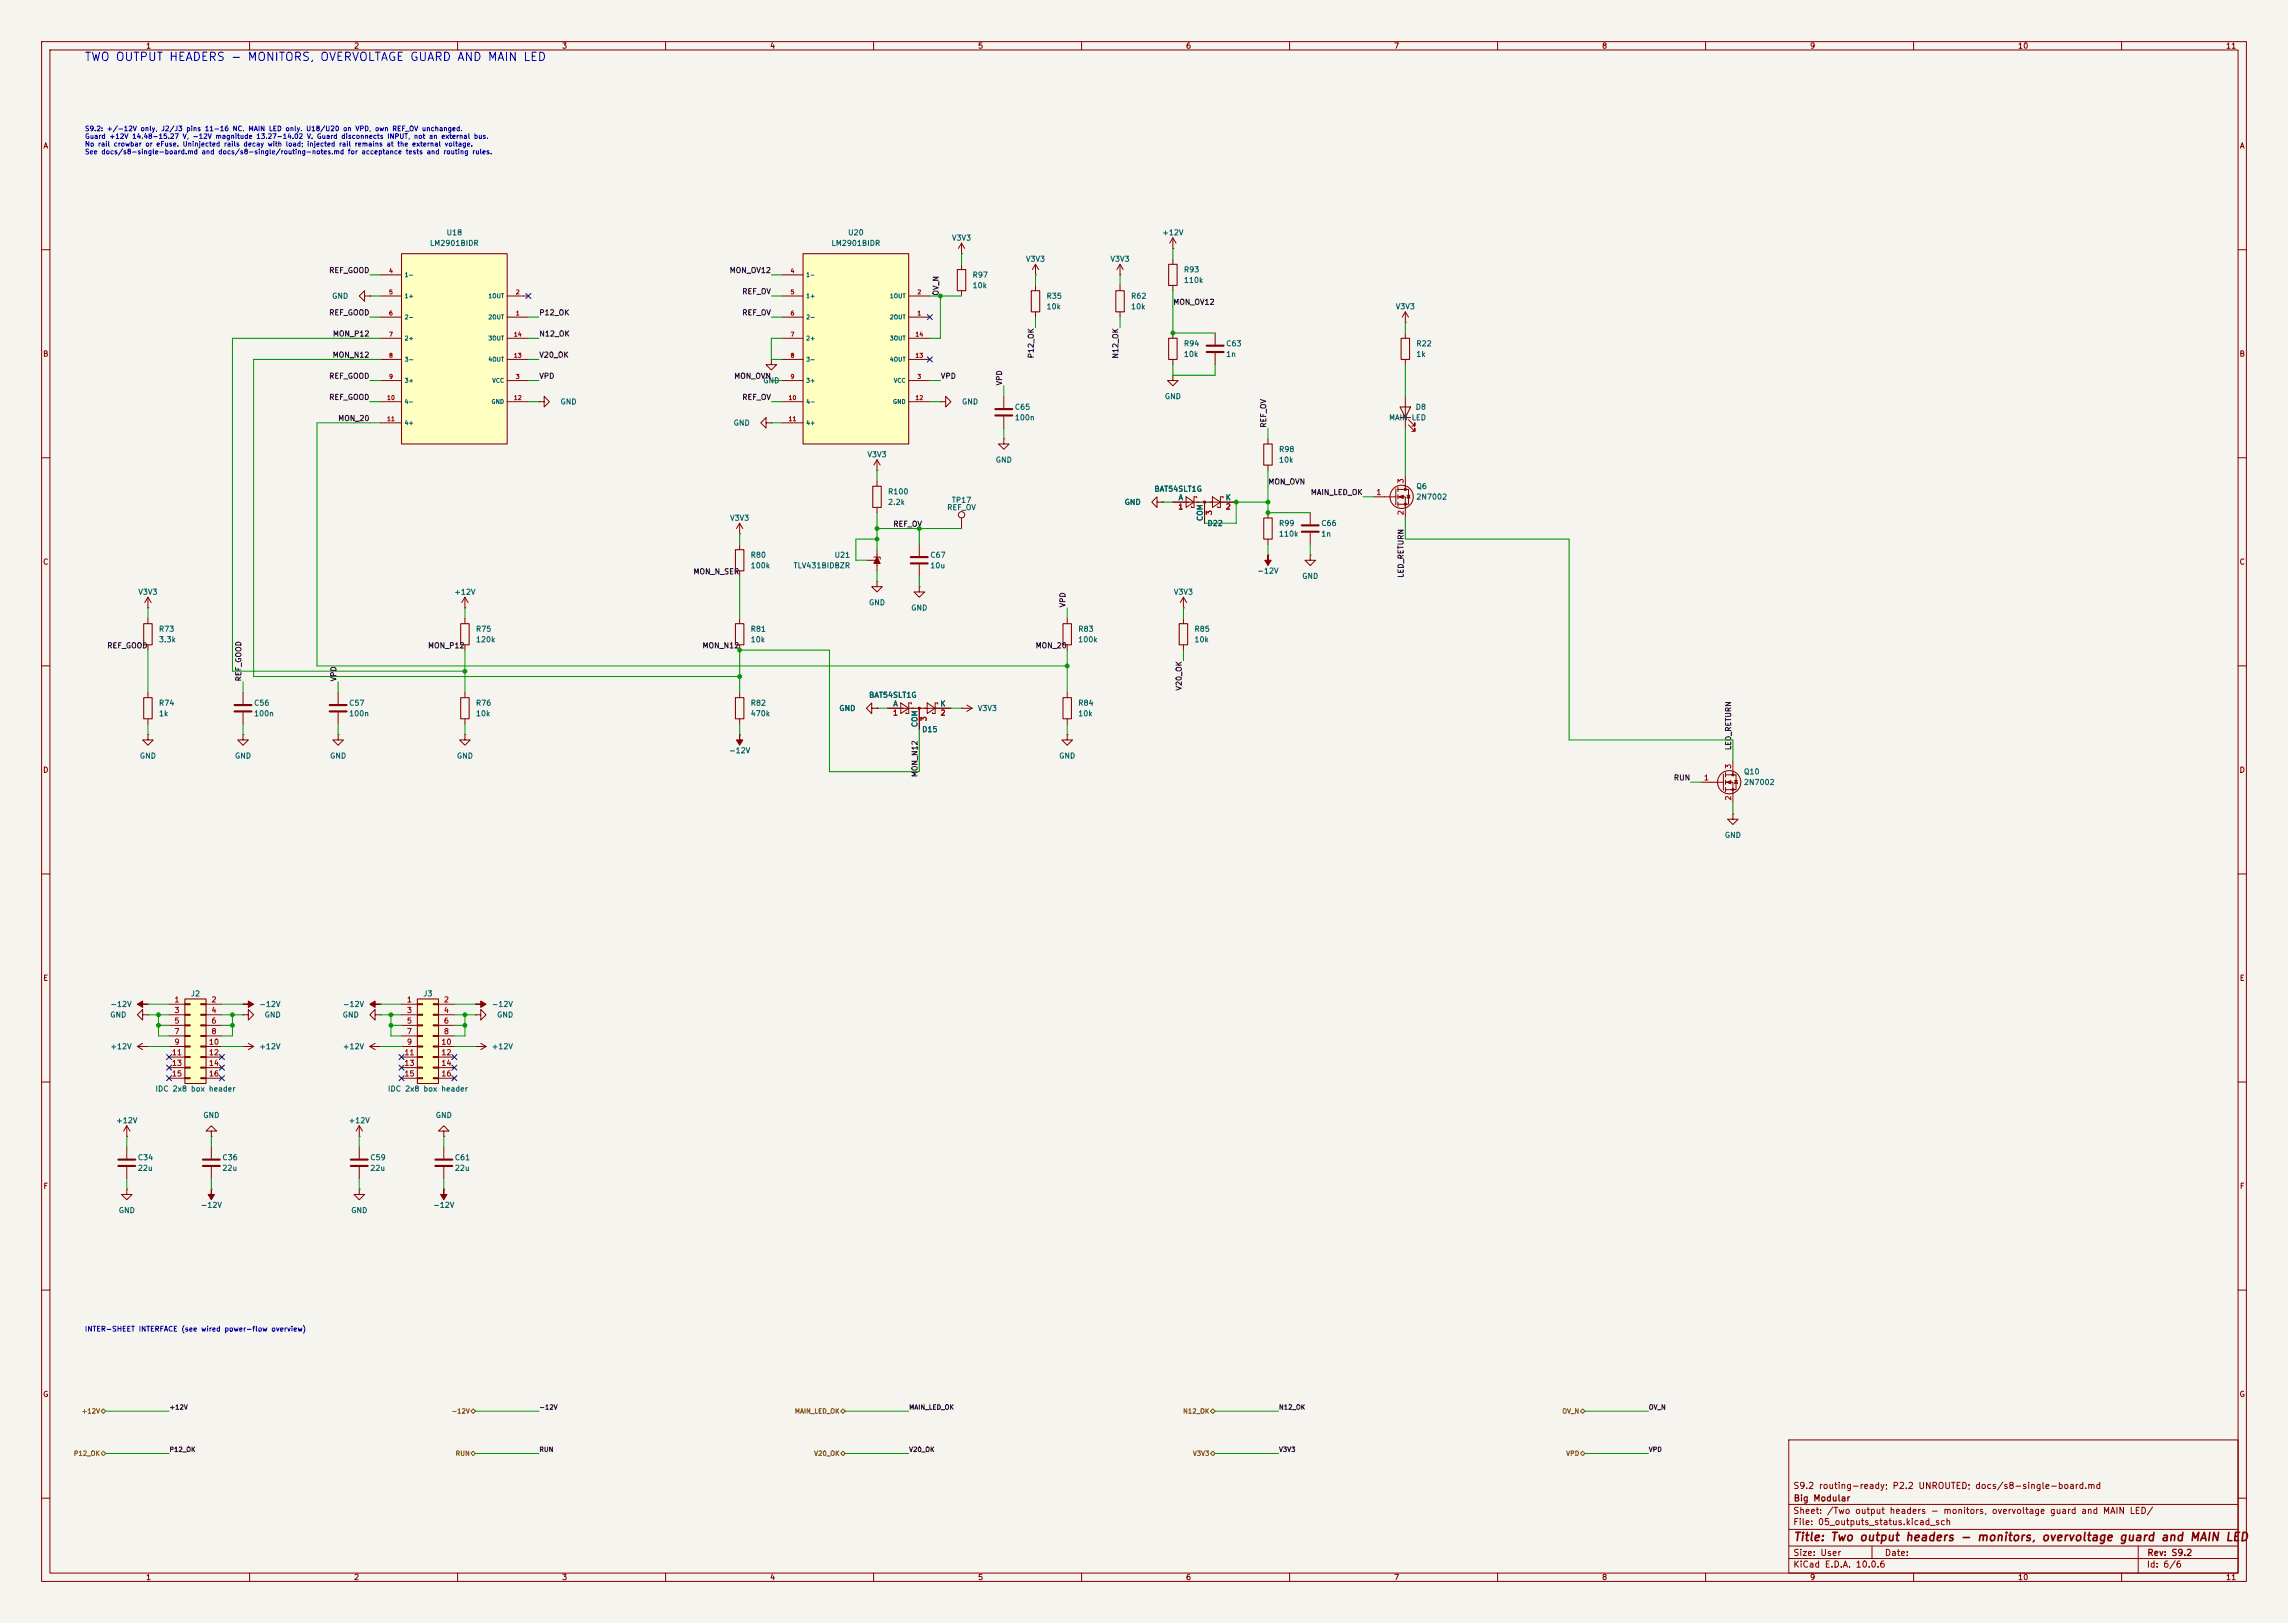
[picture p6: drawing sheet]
<svg xmlns="http://www.w3.org/2000/svg" width="550mm" height="390mm" viewBox="0 0 550 390" stroke-linecap="round" stroke-linejoin="round" font-family="sans-serif">
<defs><g id="words">
<text font-size="2" fill="#0000c2" x="20.2" y="15.1">TWO OUTPUT HEADERS - MONITORS, OVERVOLTAGE GUARD AND MAIN LED</text>
<text font-size="2" fill="#840000" x="431" y="370.8">Title: Two output headers - monitors, overvoltage guard and MAIN LED</text>
<g font-size="1.5" fill="#840000">
<text x="431" y="358.1">S9.2 routing-ready; P2.2 UNROUTED; docs/s8-single-board.md</text>
<text x="431" y="364.1">Sheet: /Two output headers - monitors, overvoltage guard and MAIN LED/</text>
<text x="431" y="361.1">Big Modular</text>
<text x="431" y="366.8">File: 05_outputs_status.kicad_sch</text>
<text x="431" y="377">KiCad E.D.A. 10.0.6</text>
<text x="431" y="374.2">Size: User</text>
<text x="453" y="374.2">Date:</text>
<text x="516" y="377">Id: 6/6</text>
<text x="516" y="374.2">Rev: S9.2</text>
</g>
<g font-size="1.3" fill="#840000">
<text x="35" y="12">1</text>
<text x="85" y="12">2</text>
<text x="135" y="12">3</text>
<text x="185" y="12">4</text>
<text x="235" y="12">5</text>
<text x="285" y="12">6</text>
<text x="335" y="12">7</text>
<text x="385" y="12">8</text>
<text x="435" y="12">9</text>
<text x="485" y="12">10</text>
<text x="535" y="12">11</text>
<text x="10.3" y="36">A</text>
<text x="538.3" y="36">A</text>
<text x="10.2" y="86">B</text>
<text x="538.2" y="86">B</text>
<text x="10.2" y="136">C</text>
<text x="538.2" y="136">C</text>
<text x="10.2" y="186">D</text>
<text x="538.2" y="186">D</text>
<text x="10.3" y="236">E</text>
<text x="538.3" y="236">E</text>
<text x="10.3" y="286">F</text>
<text x="538.3" y="286">F</text>
<text x="10.2" y="336">G</text>
<text x="538.2" y="336">G</text>
<text x="35" y="380">1</text>
<text x="85" y="380">2</text>
<text x="135" y="380">3</text>
<text x="185" y="380">4</text>
<text x="235" y="380">5</text>
<text x="285" y="380">6</text>
<text x="335" y="380">7</text>
<text x="385" y="380">8</text>
<text x="435" y="380">9</text>
<text x="485" y="380">10</text>
<text x="535" y="380">11</text>
</g>
<g font-size="1.3" fill="#006464">
<text x="103.2" y="59.4">LM2901BIDR</text>
<text x="107.2" y="56.9">U18</text>
<text x="199.7" y="59.4">LM2901BIDR</text>
<text x="203.7" y="56.9">U20</text>
<text x="228.7" y="58.1">V3V3</text>
<text x="279.3" y="56.9">+12V</text>
<text x="246.5" y="63.2">V3V3</text>
<text x="266.8" y="63.2">V3V3</text>
<text x="284.5" y="65.7">R93</text>
<text x="233.7" y="67">R97</text>
<text x="233.7" y="69.6">10k</text>
<text x="284.5" y="68.3">110k</text>
<text x="79.7" y="72.1">GND</text>
<text x="251.4" y="72.1">R35</text>
<text x="251.4" y="74.6">10k</text>
<text x="271.8" y="72.1">R62</text>
<text x="271.8" y="74.6">10k</text>
<text x="335.4" y="74.6">V3V3</text>
<text x="284.5" y="83.5">R94</text>
<text x="294.6" y="83.5">C63</text>
<text x="340.3" y="83.5">R22</text>
<text x="284.5" y="86.1">10k</text>
<text x="294.6" y="86.1">1n</text>
<text x="340.3" y="86.1">1k</text>
<text x="183.4" y="92.4">GND</text>
<text x="134.6" y="97.5">GND</text>
<text x="231.1" y="97.5">GND</text>
<text x="243.8" y="98.8">C65</text>
<text x="243.8" y="101.3">100n</text>
<text x="279.9" y="96.2">GND</text>
<text x="333.8" y="101.3">MAIN LED</text>
<text x="340.2" y="98.8">D8</text>
<text x="176.2" y="102.6">GND</text>
<text x="208.4" y="110.2">V3V3</text>
<text x="239.2" y="111.5">GND</text>
<text x="307.3" y="108.9">R98</text>
<text x="307.3" y="111.5">10k</text>
<text x="213.3" y="119.1">R100</text>
<text x="277.4" y="118.5">BAT54SLT1G</text>
<text x="340.3" y="117.8">Q6</text>
<text x="175.4" y="125.4">V3V3</text>
<text x="213.3" y="121.6">2.2k</text>
<text x="227.6" y="122.9">REF_OV</text>
<text x="228.7" y="121.1">TP17</text>
<text x="270.2" y="121.6">GND</text>
<text x="283.2" y="120.5">A</text>
<text x="289.4" y="125.4" transform="rotate(-90 289.4 125.4)">COM</text>
<text x="294.5" y="120.5">K</text>
<text x="340.3" y="120.4">2N7002</text>
<text x="290.1" y="126.7">D22</text>
<text x="307.3" y="126.7">R99</text>
<text x="307.3" y="129.2">110k</text>
<text x="317.5" y="126.7">C66</text>
<text x="317.5" y="129.2">1n</text>
<text x="180.3" y="134.3">R80</text>
<text x="180.3" y="136.9">100k</text>
<text x="190.6" y="136.9">TLV431BIDBZR</text>
<text x="200.5" y="134.3">U21</text>
<text x="223.5" y="134.3">C67</text>
<text x="223.5" y="136.9">10u</text>
<text x="33.1" y="143.2">V3V3</text>
<text x="109.1" y="143.2">+12V</text>
<text x="282.1" y="143.2">V3V3</text>
<text x="302.1" y="138.1">-12V</text>
<text x="312.9" y="139.4">GND</text>
<text x="208.8" y="145.8">GND</text>
<text x="218.9" y="147">GND</text>
<text x="38.1" y="152.1">R73</text>
<text x="38.1" y="154.6">3.3k</text>
<text x="114.3" y="152.1">R75</text>
<text x="114.3" y="154.6">120k</text>
<text x="180.3" y="152.1">R81</text>
<text x="180.3" y="154.6">10k</text>
<text x="259.1" y="152.1">R83</text>
<text x="259.1" y="154.6">100k</text>
<text x="287" y="152.1">R85</text>
<text x="287" y="154.6">10k</text>
<text x="208.8" y="168">BAT54SLT1G</text>
<text x="38.1" y="169.9">R74</text>
<text x="38.1" y="172.4">1k</text>
<text x="60.9" y="169.9">C56</text>
<text x="60.9" y="172.4">100n</text>
<text x="83.8" y="169.9">C57</text>
<text x="83.8" y="172.4">100n</text>
<text x="114.3" y="169.9">R76</text>
<text x="114.3" y="172.4">10k</text>
<text x="180.3" y="169.9">R82</text>
<text x="180.3" y="172.4">470k</text>
<text x="201.6" y="171.2">GND</text>
<text x="214.6" y="170.1">A</text>
<text x="225.9" y="170.1">K</text>
<text x="234.9" y="171.2">V3V3</text>
<text x="259.1" y="169.9">R84</text>
<text x="259.1" y="172.4">10k</text>
<text x="220.8" y="174.9" transform="rotate(-90 220.8 174.9)">COM</text>
<text x="221.5" y="176.2">D15</text>
<text x="33.5" y="182.6">GND</text>
<text x="56.4" y="182.6">GND</text>
<text x="79.2" y="182.6">GND</text>
<text x="109.7" y="182.6">GND</text>
<text x="175.1" y="181.3">-12V</text>
<text x="254.5" y="182.6">GND</text>
<text x="419.1" y="186.4">Q10</text>
<text x="419.1" y="188.9">2N7002</text>
<text x="414.5" y="201.6">GND</text>
<text x="45.8" y="239.7">J2</text>
<text x="101.7" y="239.7">J3</text>
<text x="26.4" y="244.8">GND</text>
<text x="26.4" y="242.3">-12V</text>
<text x="62.2" y="242.3">-12V</text>
<text x="63.5" y="244.8">GND</text>
<text x="82.3" y="244.8">GND</text>
<text x="82.3" y="242.3">-12V</text>
<text x="118.1" y="242.3">-12V</text>
<text x="119.4" y="244.8">GND</text>
<text x="26.4" y="252.4">+12V</text>
<text x="62.2" y="252.4">+12V</text>
<text x="82.3" y="252.4">+12V</text>
<text x="118.1" y="252.4">+12V</text>
<text x="37.2" y="262.6">IDC 2x8 box header</text>
<text x="93.1" y="262.6">IDC 2x8 box header</text>
<text x="48.7" y="268.9">GND</text>
<text x="104.6" y="268.9">GND</text>
<text x="27.8" y="270.2">+12V</text>
<text x="83.7" y="270.2">+12V</text>
<text x="33" y="279.1">C34</text>
<text x="33" y="281.6">22u</text>
<text x="53.3" y="279.1">C36</text>
<text x="53.3" y="281.6">22u</text>
<text x="88.9" y="279.1">C59</text>
<text x="88.9" y="281.6">22u</text>
<text x="109.2" y="279.1">C61</text>
<text x="109.2" y="281.6">22u</text>
<text x="28.4" y="291.8">GND</text>
<text x="48.1" y="290.5">-12V</text>
<text x="84.3" y="291.8">GND</text>
<text x="104" y="290.5">-12V</text>
</g>
<g font-size="1.3" fill="#0f0f0f">
<text x="79" y="65.9">REF_GOOD</text>
<text x="175.3" y="65.9">MON_OV12</text>
<text x="178.3" y="71">REF_OV</text>
<text x="225.9" y="71.2" transform="rotate(-90 225.9 71.2)">OV_N</text>
<text x="79" y="76.1">REF_GOOD</text>
<text x="129.5" y="76.1">P12_OK</text>
<text x="178.3" y="76.1">REF_OV</text>
<text x="281.9" y="73.5">MON_OV12</text>
<text x="79.9" y="81.2">MON_P12</text>
<text x="129.5" y="81.2">N12_OK</text>
<text x="79.8" y="86.2">MON_N12</text>
<text x="129.5" y="86.2">V20_OK</text>
<text x="248.8" y="86.2" transform="rotate(-90 248.8 86.2)">P12_OK</text>
<text x="269.1" y="86.3" transform="rotate(-90 269.1 86.3)">N12_OK</text>
<text x="79" y="91.3">REF_GOOD</text>
<text x="129.5" y="91.3">VPD</text>
<text x="176.4" y="91.3">MON_OVN</text>
<text x="226" y="91.3">VPD</text>
<text x="241.2" y="92.7" transform="rotate(-90 241.2 92.7)">VPD</text>
<text x="79" y="96.4">REF_GOOD</text>
<text x="81.2" y="101.5">MON_20</text>
<text x="178.3" y="96.4">REF_OV</text>
<text x="304.7" y="102.9" transform="rotate(-90 304.7 102.9)">REF_OV</text>
<text x="304.8" y="116.7">MON_OVN</text>
<text x="315" y="119.3">MAIN_LED_OK</text>
<text x="214.6" y="126.9">REF_OV</text>
<text x="166.6" y="138.3">MON_N_SER</text>
<text x="337.7" y="139" transform="rotate(-90 337.7 139)">LED_RETURN</text>
<text x="256.4" y="146.1" transform="rotate(-90 256.4 146.1)">VPD</text>
<text x="25.7" y="156.1">REF_GOOD</text>
<text x="102.8" y="156.1">MON_P12</text>
<text x="168.7" y="156.1">MON_N12</text>
<text x="248.8" y="156.1">MON_20</text>
<text x="58.3" y="163.9" transform="rotate(-90 58.3 163.9)">REF_GOOD</text>
<text x="81.2" y="163.9" transform="rotate(-90 81.2 163.9)">VPD</text>
<text x="284.4" y="166.1" transform="rotate(-90 284.4 166.1)">V20_OK</text>
<text x="416.4" y="180.4" transform="rotate(-90 416.4 180.4)">LED_RETURN</text>
<text x="220.9" y="186.9" transform="rotate(-90 220.9 186.9)">MON_N12</text>
<text x="402.2" y="187.8">RUN</text>
</g>
<g font-size="1.3" fill="#a90000">
<text x="330.7" y="119.3">1</text>
<text x="337.7" y="116.3" transform="rotate(-90 337.7 116.3)">3</text>
<text x="283.1" y="122.7">1</text>
<text x="291.6" y="123.9" transform="rotate(-90 291.6 123.9)">3</text>
<text x="294.5" y="122.7">2</text>
<text x="337.7" y="123.9" transform="rotate(-90 337.7 123.9)">2</text>
<text x="214.5" y="172.2">1</text>
<text x="223" y="173.5" transform="rotate(-90 223 173.5)">3</text>
<text x="226" y="172.2">2</text>
<text x="416.4" y="184.9" transform="rotate(-90 416.4 184.9)">3</text>
<text x="409.5" y="187.8">1</text>
<text x="416.4" y="192.5" transform="rotate(-90 416.4 192.5)">2</text>
<text x="41.8" y="241.2">1</text>
<text x="41.8" y="243.7">3</text>
<text x="50.7" y="241.2">2</text>
<text x="50.7" y="243.7">4</text>
<text x="97.7" y="241.2">1</text>
<text x="97.7" y="243.7">3</text>
<text x="106.6" y="241.2">2</text>
<text x="106.6" y="243.7">4</text>
<text x="41.8" y="246.3">5</text>
<text x="41.8" y="248.8">7</text>
<text x="41.8" y="251.3">9</text>
<text x="50.1" y="251.3">10</text>
<text x="50.7" y="246.3">6</text>
<text x="50.7" y="248.8">8</text>
<text x="97.7" y="246.3">5</text>
<text x="97.7" y="248.8">7</text>
<text x="97.7" y="251.3">9</text>
<text x="106" y="251.3">10</text>
<text x="106.6" y="246.3">6</text>
<text x="106.6" y="248.8">8</text>
<text x="41.2" y="253.9">11</text>
<text x="41.2" y="256.4">13</text>
<text x="50.1" y="253.9">12</text>
<text x="50.1" y="256.4">14</text>
<text x="97.1" y="253.9">11</text>
<text x="97.1" y="256.4">13</text>
<text x="106" y="253.9">12</text>
<text x="106" y="256.4">14</text>
<text x="41.2" y="259">15</text>
<text x="50.1" y="259">16</text>
<text x="97.1" y="259">15</text>
<text x="106" y="259">16</text>
</g>
<g font-size="1.2" fill="#0000c2">
<text x="20.3" y="31.8">S9.2: +/-12V only, J2/J3 pins 11-16 NC. MAIN LED only. U18/U20 on VPD, own REF_OV unchanged.</text>
<text x="20.3" y="33.6">Guard +12V 14.48-15.27 V, -12V magnitude 13.27-14.02 V. Guard disconnects INPUT, not an external bus.</text>
<text x="20.3" y="35.5">No rail crowbar or eFuse. Uninjected rails decay with load; injected rail remains at the external voltage.</text>
<text x="20.3" y="37.3">See docs/s8-single-board.md and docs/s8-single/routing-notes.md for acceptance tests and routing rules.</text>
<text x="20.3" y="320.2">INTER-SHEET INTERFACE (see wired power-flow overview)</text>
</g>
<g font-size="1.1" fill="#725600">
<text x="19.5" y="339.9">+12V</text>
<text x="108.4" y="339.9">-12V</text>
<text x="190.9" y="339.9">MAIN_LED_OK</text>
<text x="284.3" y="339.9">N12_OK</text>
<text x="375.4" y="339.9">OV_N</text>
<text x="17.6" y="350.1">P12_OK</text>
<text x="109.4" y="350.1">RUN</text>
<text x="195.6" y="350.1">V20_OK</text>
<text x="286.6" y="350.1">V3V3</text>
<text x="376.4" y="350.1">VPD</text>
</g>
<g font-size="1.1" fill="#0f0f0f">
<text x="40.6" y="339">+12V</text>
<text x="129.5" y="339">-12V</text>
<text x="218.4" y="339">MAIN_LED_OK</text>
<text x="307.3" y="339">N12_OK</text>
<text x="396.2" y="339">OV_N</text>
<text x="40.6" y="349.1">P12_OK</text>
<text x="129.5" y="349.1">RUN</text>
<text x="218.4" y="349.1">V20_OK</text>
<text x="307.3" y="349.1">V3V3</text>
<text x="396.2" y="349.1">VPD</text>
</g>
<g font-size="1" fill="#a90000">
<text x="93.4" y="65.9">4</text>
<text x="189.9" y="65.9">4</text>
<text x="93.4" y="70.9">5</text>
<text x="123.9" y="70.9">2</text>
<text x="189.9" y="70.9">5</text>
<text x="220.4" y="70.9">2</text>
<text x="93.4" y="76">6</text>
<text x="123.9" y="76">1</text>
<text x="189.9" y="76">6</text>
<text x="220.4" y="76">1</text>
<text x="93.4" y="81.1">7</text>
<text x="123.4" y="81.1">14</text>
<text x="189.9" y="81.1">7</text>
<text x="219.9" y="81.1">14</text>
<text x="93.4" y="86.2">8</text>
<text x="123.4" y="86.2">13</text>
<text x="189.9" y="86.2">8</text>
<text x="219.9" y="86.2">13</text>
<text x="93.4" y="91.3">9</text>
<text x="123.9" y="91.3">3</text>
<text x="189.9" y="91.3">9</text>
<text x="220.4" y="91.3">3</text>
<text x="92.9" y="96.3">10</text>
<text x="92.9" y="101.4">11</text>
<text x="123.4" y="96.3">12</text>
<text x="189.4" y="96.3">10</text>
<text x="189.4" y="101.4">11</text>
<text x="219.9" y="96.3">12</text>
</g>
<g font-size="1" fill="#006464">
<text x="97.2" y="66.8">1-</text>
<text x="97.2" y="71.9">1+</text>
<text x="117.3" y="71.9">1OUT</text>
<text x="193.7" y="66.8">1-</text>
<text x="193.7" y="71.9">1+</text>
<text x="213.8" y="71.9">1OUT</text>
<text x="97.2" y="77">2-</text>
<text x="117.3" y="77">2OUT</text>
<text x="193.7" y="77">2-</text>
<text x="213.8" y="77">2OUT</text>
<text x="97.2" y="82">2+</text>
<text x="117.3" y="82">3OUT</text>
<text x="193.7" y="82">2+</text>
<text x="213.8" y="82">3OUT</text>
<text x="97.2" y="87.1">3-</text>
<text x="117.3" y="87.1">4OUT</text>
<text x="193.7" y="87.1">3-</text>
<text x="213.8" y="87.1">4OUT</text>
<text x="97.2" y="92.2">3+</text>
<text x="118.2" y="92.2">VCC</text>
<text x="193.7" y="92.2">3+</text>
<text x="214.7" y="92.2">VCC</text>
<text x="97.2" y="97.3">4-</text>
<text x="118" y="97.3">GND</text>
<text x="193.7" y="97.3">4-</text>
<text x="214.6" y="97.3">GND</text>
<text x="97.2" y="102.4">4+</text>
<text x="193.7" y="102.4">4+</text>
</g>
</g></defs>
<path d="M0 0h550v390h-550z" fill="#f5f4ef" stroke="#f5f4ef" stroke-width=".24"/>
<g fill="none" stroke="#840000" stroke-width=".24">
<path d="M10 10h530v370h-530zM12 12h526v366h-526zM60 10v2M110 10v2M160 10v2M210 10v2M260 10v2M310 10v2M360 10v2M410 10v2M460 10v2M510 10v2"/>
<path d="M10 60h2M538 60h2M10 110h2M241.3 105.4v1.3h1.3l-1.3 1.3-1.3-1.3h1.3M241.3 105.4h.1M538 110h2M10 160h2M538 160h2M10 210h2M538 210h2M114.3 241.3h.1M114.3 243.8h1.3v-1.2l1.2 1.2-1.2 1.3v-1.3"/>
<path d="M114.3 243.8h.1M114.3 251.5h.1M114.3 251.5h2.5M115.6 250.7l1.2 .8M116.8 251.5l-1.2 .7M10 260h2M538 260h2M10 310h2M538 310h2M430 346h108v32h-108zM10 360h2M60 378v2"/>
<path d="M110 378v2M160 378v2M210 378v2M260 378v2M310 378v2M360 378v2M410 378v2M430 374.5h108M430 371.5h108M430 367.5h108M430 361.5h108M450 371.5v3"/>
<path d="M460 378v2M510 378v2M514 371.5v6.5M538 360h2"/>
</g>
<path d="M114.3 241.3h1.3v-.8l1.2 .8-1.2 .8v-.8z" fill="#840000" stroke="#840000" stroke-width=".24"/>
<path d="M100.3 240h5.1v20.4h-5.1z" fill="#ffffc2"/>
<g fill="none" stroke="#840000" stroke-width=".25">
<path d="M280.9 63.5h2.1v5.1h-2.1zM280.9 81.3h2.1v5.1h-2.1zM176.8 132.1h2v5.1h-2zM34.5 149.9h2.1v5h-2.1zM110.7 149.9h2.1v5h-2.1zM176.8 149.9h2v5h-2zM255.5 149.9h2.1v5h-2.1zM283.5 149.9h2v5h-2zM34.5 167.6h2.1v5.1h-2.1zM110.7 167.6h2.1v5.1h-2.1zM176.8 167.6h2v5.1h-2zM255.5 167.6h2.1v5.1h-2.1z"/>
<path d="M100.3 240h5.1v20.4h-5.1z"/>
</g>
<g fill="none" stroke="#840000" stroke-width=".24">
<path d="M281.9 59.7h.1M281.9 57.2v2.5M281.9 57.2l-.7 1.2M281.9 57.2l.8 1.2M281.9 62.2v1.3M281.9 68.6v1.3M226.1 96.5h1.2v-1.2l1.3 1.2-1.3 1.3v-1.3M226.1 96.5h.1M241.3 95.3v2.8M281.9 90.2v1.2h1.3l-1.3 1.3-1.2-1.3h1.2M281.9 90.2h.1M281.9 80v1.3"/>
<path d="M281.9 86.4v1.2M292.1 80v2.8M292.1 84.8v2.8M241.3 100.1v2.8M285.1 119.4l1.9 1.3-1.9 1.2zM287.7 119.6v-.2h-.7v2.5h-.6v-.2M291.5 119.4l1.9 1.3-1.9 1.2zM294 119.6v-.2h-.6v2.5h-.7v-.2M177.8 128.3h.1M177.8 125.7v2.6M177.8 130.8v1.3M177.8 137.2v1.2"/>
<path d="M177.8 125.7l-.8 1.3M177.8 125.7l.8 1.3M221 130.8v2.8M221 135.6v2.8M231.1 124.5v2.5M278.1 120.7v-1.3l-1.2 1.3 1.2 1.2v-1.2h1.3M279.4 120.7h.1M281.9 120.7h15.3M289.6 120.7v5M35.6 146.1h.1M35.6 143.5v2.6M35.6 148.6v1.3"/>
<path d="M35.6 154.9v1.3M35.6 143.5l-.8 1.3M35.6 143.5l.7 1.3M111.8 146.1h.1M111.8 143.5l-.8 1.3M111.8 143.5l.7 1.3M111.8 143.5v2.6M111.8 148.6v1.3M111.8 154.9v1.3M177.8 148.6v1.3M177.8 154.9v1.3M221 141v1.2h1.2l-1.2 1.3-1.3-1.3h1.3"/>
<path d="M221 141h.1M256.5 148.6v1.3M256.5 154.9v1.3M284.5 148.6v1.3M284.5 154.9v1.3M35.6 176.5v1.3h1.2l-1.2 1.3-1.3-1.3h1.3M35.6 176.5h.1M35.6 166.4v1.2M35.6 172.7v1.3M58.4 176.5v1.3h1.3l-1.3 1.3-1.3-1.3h1.3M58.4 176.5h.1M58.4 166.4v2.8"/>
<path d="M58.4 171.2v2.8M81.3 176.5v1.3h1.2l-1.2 1.3-1.3-1.3h1.3M81.3 176.5h.1M81.3 166.4v2.8M81.3 171.2v2.8M111.8 176.5v1.3h1.2l-1.2 1.3-1.3-1.3h1.3M111.8 176.5h.1M111.8 166.4v1.2M111.8 172.7v1.3M177.8 176.5h.1M177.8 166.4v1.2M177.8 172.7v1.3"/>
<path d="M209.5 170.2v-1.3l-1.2 1.3 1.2 1.3v-1.3h1.3M210.8 170.2h.1M256.5 176.5v1.3h1.3l-1.3 1.3-1.2-1.3h1.2M256.5 176.5h.1M256.5 166.4v1.2M256.5 172.7v1.3M88.9 251.5h2.5M88.9 251.5l1.3 .7M90.2 250.7l-1.3 .8M91.4 241.3h.1M91.4 251.5h.1M96.5 241.3h3.8"/>
<path d="M96.5 243.8h3.8M96.5 246.4h3.8M96.5 248.9h3.8M96.5 251.5h3.8M96.5 254h3.8M96.5 256.5h3.8M96.5 259.1h3.8M100.3 241.2h1.3v.2h-1.3zM100.3 243.7h1.3v.3h-1.3zM100.3 246.3h1.3v.2h-1.3zM100.3 248.8h1.3v.3h-1.3zM100.3 251.3h1.3v.3h-1.3z"/>
<path d="M100.3 253.9h1.3v.2h-1.3zM100.3 256.4h1.3v.3h-1.3zM100.3 259h1.3v.2h-1.3zM104.1 241.2h1.3v.2h-1.3zM104.1 243.7h1.3v.3h-1.3zM104.1 246.3h1.3v.2h-1.3zM104.1 248.8h1.3v.3h-1.3zM104.1 251.3h1.3v.3h-1.3zM104.1 253.9h1.3v.2h-1.3zM104.1 256.4h1.3v.3h-1.3zM104.1 259h1.3v.2h-1.3zM105.4 241.3h3.8"/>
<path d="M105.4 243.8h3.8M105.4 246.4h3.8M105.4 248.9h3.8M105.4 251.5h3.8M105.4 254h3.8M105.4 256.5h3.8M105.4 259.1h3.8M86.4 273.1h.1M86.4 270.5l-.8 1.3M86.4 270.5l.7 1.3M86.4 270.5v2.6M86.4 275.6v2.8"/>
<path d="M106.7 271.8h1.2l-1.2-1.3-1.3 1.3h1.3v1.3M106.7 273.1h.1M106.7 275.6v2.8M86.4 285.8v1.2h1.2l-1.2 1.3-1.3-1.3h1.3M86.4 285.8h.1M86.4 280.4v2.8M106.7 285.8h.1M106.7 280.4v2.8"/>
<circle cx="231.1" cy="123.7" r=".76"/>
</g>
<g fill="none" stroke="#840000" stroke-width=".51">
<path d="M239.3 98.3h4M239.3 99.8h4M290.1 83.1h4M290.1 84.6h4M218.9 133.9h4.1M218.9 135.4h4.1M56.4 169.4h4.1M56.4 170.9h4.1M79.2 169.4h4.1M79.2 170.9h4.1M84.3 278.6h4.1M104.6 278.6h4.1"/>
<path d="M84.3 280.2h4.1M104.6 280.2h4.1"/>
</g>
<g fill="#840000" stroke="#840000" stroke-width=".24">
<path d="M88.9 241.3l1.3-.8v.8h1.2h-1.2v.8z"/>
<path d="M177.8 176.5v1.3h.8l-.8 1.3-.8-1.3h.8z"/>
<path d="M106.7 285.8v1.2h.7l-.7 1.3-.8-1.3h.8z"/>
<circle cx="289.6" cy="120.7" r=".25"/>
</g>
<path d="M44.4 240h5.1v20.4h-5.1z" fill="#ffffc2"/>
<path d="M44.4 240h5.1v20.4h-5.1z" fill="none" stroke="#840000" stroke-width=".25"/>
<g fill="none" stroke="#840000" stroke-width=".24">
<path d="M284.5 146.1h.1M284.5 143.5l-.8 1.3M284.5 143.5l.7 1.3M284.5 143.5v2.6M213.4 170.2h15.2M216.5 168.9l1.9 1.3-1.9 1.3zM219.1 169.2v-.3h-.7v2.6h-.6v-.3M221 170.2v5.1M222.9 168.9l1.9 1.3-1.9 1.3zM225.4 169.2v-.3h-.6v2.6h-.6v-.3M33 251.5h2.6M33 251.5l1.3 .7"/>
<path d="M34.3 243.8v-1.2l-1.3 1.2 1.3 1.3v-1.3h1.3M34.3 250.7l-1.3 .8M35.6 243.8h.1M35.6 251.5h.1M35.6 241.3h.1M40.6 241.3h3.8M40.6 243.8h3.8M40.6 246.4h3.8M40.6 248.9h3.8M40.6 251.5h3.8M40.6 254h3.8M40.6 256.5h3.8"/>
<path d="M40.6 259.1h3.8M44.4 241.2h1.3v.2h-1.3zM44.4 243.7h1.3v.3h-1.3zM44.4 246.3h1.3v.2h-1.3zM44.4 248.8h1.3v.3h-1.3zM44.4 251.3h1.3v.3h-1.3zM44.4 253.9h1.3v.2h-1.3zM44.4 256.4h1.3v.3h-1.3zM44.4 259h1.3v.2h-1.3zM48.3 241.2h1.2v.2h-1.2zM48.3 243.7h1.2v.3h-1.2zM48.3 246.3h1.2v.2h-1.2z"/>
<path d="M48.3 248.8h1.2v.3h-1.2zM48.3 251.3h1.2v.3h-1.2zM48.3 253.9h1.2v.2h-1.2zM48.3 256.4h1.2v.3h-1.2zM48.3 259h1.2v.2h-1.2zM49.5 241.3h3.8M49.5 243.8h3.8M49.5 246.4h3.8M49.5 248.9h3.8M49.5 251.5h3.8M49.5 254h3.8M49.5 256.5h3.8"/>
<path d="M49.5 259.1h3.8M58.4 243.8h1.3v-1.2l1.3 1.2-1.3 1.3v-1.3M58.4 243.8h.1M58.4 241.3h.1M58.4 251.5h.1M58.4 251.5h2.6M59.7 250.7l1.3 .8M61 251.5l-1.3 .7M90.2 243.8v-1.2l-1.3 1.2 1.3 1.3v-1.3h1.2M91.4 243.8h.1M30.5 273.1h.1M30.5 270.5l-.8 1.3"/>
<path d="M30.5 270.5l.7 1.3M30.5 270.5v2.6"/>
</g>
<g fill="#840000" stroke="#840000" stroke-width=".24">
<path d="M33 241.3l1.3-.8v.8h1.3h-1.3v.8z"/>
<path d="M58.4 241.3h1.3v-.8l1.3 .8-1.3 .8v-.8z"/>
<circle cx="221" cy="170.2" r=".25"/>
</g>
<path d="M193 61h25.4v45.7h-25.4z" fill="#ffffc2"/>
<path d="M193 61h25.4v45.7h-25.4z" fill="none" stroke="#840000" stroke-width=".25"/>
<g fill="none" stroke="#840000" stroke-width=".24">
<path d="M87.6 71.1v-1.2l-1.2 1.2 1.2 1.3v-1.3h1.3M88.9 71.1h.1M188 76.2h5M188 71.1h5M188 66h5M218.4 76.2h5.1M218.4 71.1h5.1M188 91.4h5M188 81.3h5M188 86.4h5M188 96.5h5M218.4 91.4h5.1"/>
<path d="M218.4 81.3h5.1M218.4 86.4h5.1M218.4 96.5h5.1M188 101.6h5"/>
</g>
<path d="M96.5 61h25.4v45.7h-25.4z" fill="#ffffc2"/>
<g fill="none" stroke="#840000" stroke-width=".25">
<path d="M96.5 61h25.4v45.7h-25.4zM230.1 64.8h2.1v5.1h-2.1zM247.9 69.9h2v5h-2zM268.2 69.9h2.1v5h-2.1zM336.5 97.8h2.6l-1.3 2.5zM336.8 81.3h2v5.1h-2zM209.8 116.8h2v5.1h-2zM303.8 106.7h2v5.1h-2zM335.5 117.5v3.8M336 117.1v1M336 118.9v1M336.5 100.3h2.6"/>
<path d="M210.1 133.9h1.5v.5M303.8 124.5h2v5h-2zM336 120.7v1M414.3 186.1v3.8M414.8 185.7v1M414.8 187.5v1M414.8 189.2v1.1"/>
<circle cx="336.9" cy="119.4" r="2.79"/>
<circle cx="415.7" cy="188" r="2.79"/>
</g>
<g fill="none" stroke="#840000" stroke-width=".24">
<path d="M231.1 58.4v2.6M231.1 58.4l-.7 1.3M231.1 58.4l.8 1.3M91.4 76.2h5.1M91.4 71.1h5.1M91.4 66h5.1M121.9 76.2h5.1M121.9 71.1h5.1M231.1 61h.1M231.1 63.5v1.3M231.1 69.9v1.2M248.9 66h.1"/>
<path d="M248.9 63.5v2.5M248.9 68.6v1.3M248.9 74.9v1.3M248.9 63.5l-.7 1.3M248.9 63.5l.8 1.3M269.2 66h.1M269.2 63.5v2.5M269.2 68.6v1.3M269.2 74.9v1.3M269.2 63.5l-.7 1.3M269.2 63.5l.8 1.3M337.8 77.5h.1"/>
<path d="M337.8 74.9v2.6M337.8 74.9l-.7 1.3M337.8 74.9l.8 1.3M91.4 91.4h5.1M91.4 81.3h5.1M91.4 86.4h5.1M91.4 96.5h5.1M121.9 91.4h5.1M121.9 81.3h5.1M121.9 86.4h5.1M121.9 96.5h5.1M129.5 96.5h1.3v-1.2l1.3 1.2-1.3 1.3v-1.3"/>
<path d="M129.5 96.5h.1M185.4 86.4v1.2h1.3l-1.3 1.3-1.3-1.3h1.3M185.4 86.4h.1M337.8 80v1.3M337.8 86.4v1.2M337.8 95.3v7.6M91.4 101.6h5.1M184.1 101.6v-1.3l-1.2 1.3 1.2 1.3v-1.3h1.3M185.4 101.6h.1M210.8 113h.1M210.8 110.5l-.7 1.3M210.8 110.5l.8 1.3"/>
<path d="M210.8 110.5v2.5M210.8 115.6v1.2M304.8 105.4v1.3M304.8 111.8v1.2M330.2 119.4h5.3M336 117.6h2.6v3.6h-2.6M336 119.4h1.8v5.1M337.8 114.3v3.3M338.2 119h.8M338.6 119l.4 .6h-.8zM338.6 102.1l1.5 1.5v-.7v.7h-.8M338.6 100.8l1.5 1.6v-.8v.8h-.8"/>
<path d="M208.3 134.6h2.5M210.8 132.1v5.1M210.8 139.7v1.3h1.3l-1.3 1.2-1.3-1.2h1.3M210.8 139.7h.1M210.8 121.9v1.3M279.4 120.7h.1M281.9 120.7h3.8M289.6 120.7v5M293.4 120.7h3.8M304.8 133.4h.1M304.8 123.2v1.3M304.8 129.5v1.3"/>
<path d="M315 133.4v1.2h1.2l-1.2 1.3-1.3-1.3h1.3M315 133.4h.1M315 123.2v2.8M315 128v2.8M210.8 170.2h.1M213.4 170.2h3.8M221 170.2v5.1M224.8 170.2h3.8M231.1 170.2h.1M231.1 170.2h2.6M232.4 169.4l1.3 .8M233.7 170.2l-1.3 .7"/>
<path d="M408.9 188h5.4M414.8 186.2h2.5v3.5h-2.5M414.8 188h1.8v5M416.6 195.6v1.3h1.2l-1.2 1.2-1.3-1.2h1.3M416.6 195.6h.1M416.6 182.9v3.3M416.9 187.6h.8M417.3 187.6l.4 .6h-.8zM30.5 275.6v2.8M50.8 271.8h1.3l-1.3-1.3-1.3 1.3h1.3v1.3M50.8 273.1h.1M50.8 275.6v2.8"/>
<path d="M30.5 285.8v1.2h1.2l-1.2 1.3-1.3-1.3h1.3M30.5 285.8h.1M30.5 280.4v2.8M50.8 285.8h.1M50.8 280.4v2.8"/>
</g>
<g fill="#840000" stroke="#840000" stroke-width=".24">
<path d="M50.8 285.8v1.2h.8l-.8 1.3-.8-1.3h.8z"/>
<path d="M336.3 119.4l1-.4v.8z"/>
<path d="M304.8 133.4v1.2h.8l-.8 1.3-.8-1.3h.8z"/>
<path d="M210.8 133.9l.8 1.5h-1.5z"/>
<path d="M415 188l1.1-.4v.7z"/>
<circle cx="337.8" cy="117.6" r=".25"/>
<circle cx="337.8" cy="121.2" r=".25"/>
<circle cx="416.6" cy="186.2" r=".25"/>
<circle cx="416.6" cy="189.7" r=".25"/>
</g>
<path d="M312.9 126.2h4.1M312.9 127.8h4.1M28.4 278.6h4.1M48.8 278.6h4M28.4 280.2h4.1M48.8 280.2h4" fill="none" stroke="#840000" stroke-width=".51"/>
<path d="M24.3 339.1l.6-.6 .5 .6-.5 .5zM113.2 339.1l.5-.6 .6 .6-.6 .5zM202.6 338.5l.6 .6-.6 .5-.5-.5zM291.5 338.5l.6 .6-.6 .5-.5-.5zM379.9 339.1l.6-.6 .5 .6-.5 .5zM24.3 349.3l.6-.6 .5 .6-.5 .5zM113.2 349.3l.5-.6 .6 .6-.6 .5zM202.6 348.7l.6 .6-.6 .5-.5-.5zM291.5 348.7l.6 .6-.6 .5-.5-.5zM379.9 349.3l.6-.6 .5 .6-.5 .5z" fill="none" stroke="#725600" stroke-width=".24"/>
<g fill="none" stroke="#009600" stroke-width=".24">
<path d="M281.9 59.7v2.5M88.9 66h2.5M88.9 71.1h2.5M88.9 76.2h2.5M127 76.2h2.5M185.4 66h2.6M185.4 71.1h2.6M185.4 76.2h2.6M223.5 71.1h7.6M226.1 71.1v10.2h-2.6M231.1 61v2.5M248.9 66v2.6"/>
<path d="M248.9 76.2v2.5M269.2 66v2.6M269.2 76.2v2.5M281.9 69.9v10.1h10.2M337.8 77.5v2.5M88.9 91.4h2.5M88.9 96.5h2.5M91.4 81.3h-35.5v80h55.9M91.4 86.4h-30.4v76.2h116.8M127 91.4h2.5M127 81.3h2.5M127 96.5h2.5"/>
<path d="M127 86.4h2.5M185.4 91.4h2.6M185.4 96.5h2.6M188 81.3h-2.6v5.1h2.6M223.5 91.4h2.6M223.5 96.5h2.6M241.3 92.7v2.6M281.9 87.6v2.6h10.2v-2.6M337.8 87.6v7.7M91.4 101.6h-15.2v58.4h180.3M185.4 101.6h2.6M210.8 113v2.6"/>
<path d="M241.3 102.9v2.5M304.8 102.9v2.5M304.8 113v10.2h10.2M327.7 119.4h2.5M337.8 102.9v11.4M177.8 128.3v2.5M177.8 138.4v10.2M210.8 129.5h-5.1v5.1h2.6M210.8 123.2v8.9M210.8 137.2v2.5M210.8 127h20.3M221 127v3.8"/>
<path d="M221 138.4v2.6M279.4 120.7h2.5M304.8 130.8v2.6M304.8 120.7h-7.6v5h-7.6M315 130.8v2.6M337.8 124.5v5h39.4v48.3h39.4v5.1M35.6 146.1v2.5M35.6 156.2v10.2M111.8 146.1v2.5M111.8 156.2v10.2M256.5 146.1v2.5M256.5 156.2v10.2"/>
<path d="M284.5 146.1v2.5M284.5 156.2v2.6M35.6 174v2.5M58.4 163.8v2.6M58.4 174v2.5M81.3 163.8v2.6M81.3 174v2.5M111.8 174v2.5M177.8 166.4v-10.2h21.6v29.2h21.6v-10.1M177.8 174v2.5M210.8 170.2h2.6M228.6 170.2h2.5"/>
<path d="M256.5 174v2.5M406.4 188h2.5M416.6 193v2.6M35.6 241.3h5M35.6 243.8h5M35.6 251.5h5M38.1 246.4h2.5M38.1 243.8v5.1h2.5M53.3 241.3h5.1M53.3 246.4h2.6M53.3 243.8h5.1M53.3 251.5h5.1"/>
<path d="M55.9 243.8v5.1h-2.6M91.4 241.3h5.1M91.4 243.8h5.1M91.4 251.5h5.1M94 246.4h2.5M94 243.8v5.1h2.5M109.2 241.3h5.1M109.2 246.4h2.6M109.2 243.8h5.1M109.2 251.5h5.1M111.8 243.8v5.1h-2.6M30.5 273.1v2.5"/>
<path d="M50.8 273.1v2.5M86.4 273.1v2.5M106.7 273.1v2.5M30.5 283.2v2.6M50.8 283.2v2.6M86.4 283.2v2.6M106.7 283.2v2.6M25.4 339.1h15.2M114.3 339.1h15.2M203.2 339.1h15.2M292.1 339.1h15.2M381 339.1h15.2"/>
<path d="M25.4 349.3h15.2M114.3 349.3h15.2M203.2 349.3h15.2M292.1 349.3h15.2M381 349.3h15.2"/>
</g>
<g fill="none" stroke="#000084" stroke-width=".24">
<path d="M126.4 70.5l1.2 1.2M127.6 70.5l-1.2 1.2M222.9 75.6l1.2 1.2M224.1 75.6l-1.2 1.2M222.9 85.8l1.2 1.2M224.1 85.8l-1.2 1.2M40 255.9l1.2 1.3M40 253.4l1.2 1.2M40 258.5l1.2 1.2M41.2 255.9l-1.2 1.3M41.2 253.4l-1.2 1.2M41.2 258.5l-1.2 1.2"/>
<path d="M52.7 253.4l1.2 1.2M52.7 255.9l1.2 1.3M52.7 258.5l1.2 1.2M53.9 253.4l-1.2 1.2M53.9 255.9l-1.2 1.3M53.9 258.5l-1.2 1.2M95.9 258.5l1.2 1.2M95.9 253.4l1.2 1.2M95.9 255.9l1.2 1.3M97.1 258.5l-1.2 1.2M97.1 253.4l-1.2 1.2M97.1 255.9l-1.2 1.3"/>
<path d="M108.6 253.4l1.2 1.2M108.6 258.5l1.2 1.2M108.6 255.9l1.2 1.3M109.8 253.4l-1.2 1.2M109.8 258.5l-1.2 1.2M109.8 255.9l-1.2 1.3"/>
</g>
<g fill="#009600" stroke="#009600" stroke-width=".24">
<circle cx="221" cy="127" r=".46"/>
<circle cx="177.8" cy="156.2" r=".46"/>
<circle cx="177.8" cy="162.6" r=".46"/>
<circle cx="94" cy="243.8" r=".46"/>
<circle cx="94" cy="246.4" r=".46"/>
<circle cx="111.8" cy="246.4" r=".46"/>
<circle cx="111.8" cy="243.8" r=".46"/>
<circle cx="297.2" cy="120.7" r=".46"/>
<circle cx="304.8" cy="120.7" r=".46"/>
<circle cx="304.8" cy="123.2" r=".46"/>
<circle cx="210.8" cy="127" r=".46"/>
<circle cx="210.8" cy="129.5" r=".46"/>
<circle cx="256.5" cy="160" r=".46"/>
<circle cx="226.1" cy="71.1" r=".46"/>
<circle cx="281.9" cy="80" r=".46"/>
<circle cx="111.8" cy="161.3" r=".46"/>
<circle cx="38.1" cy="243.8" r=".46"/>
<circle cx="38.1" cy="246.4" r=".46"/>
<circle cx="55.9" cy="243.8" r=".46"/>
<circle cx="55.9" cy="246.4" r=".46"/>
</g>
<use href="#words"/>
</svg>
